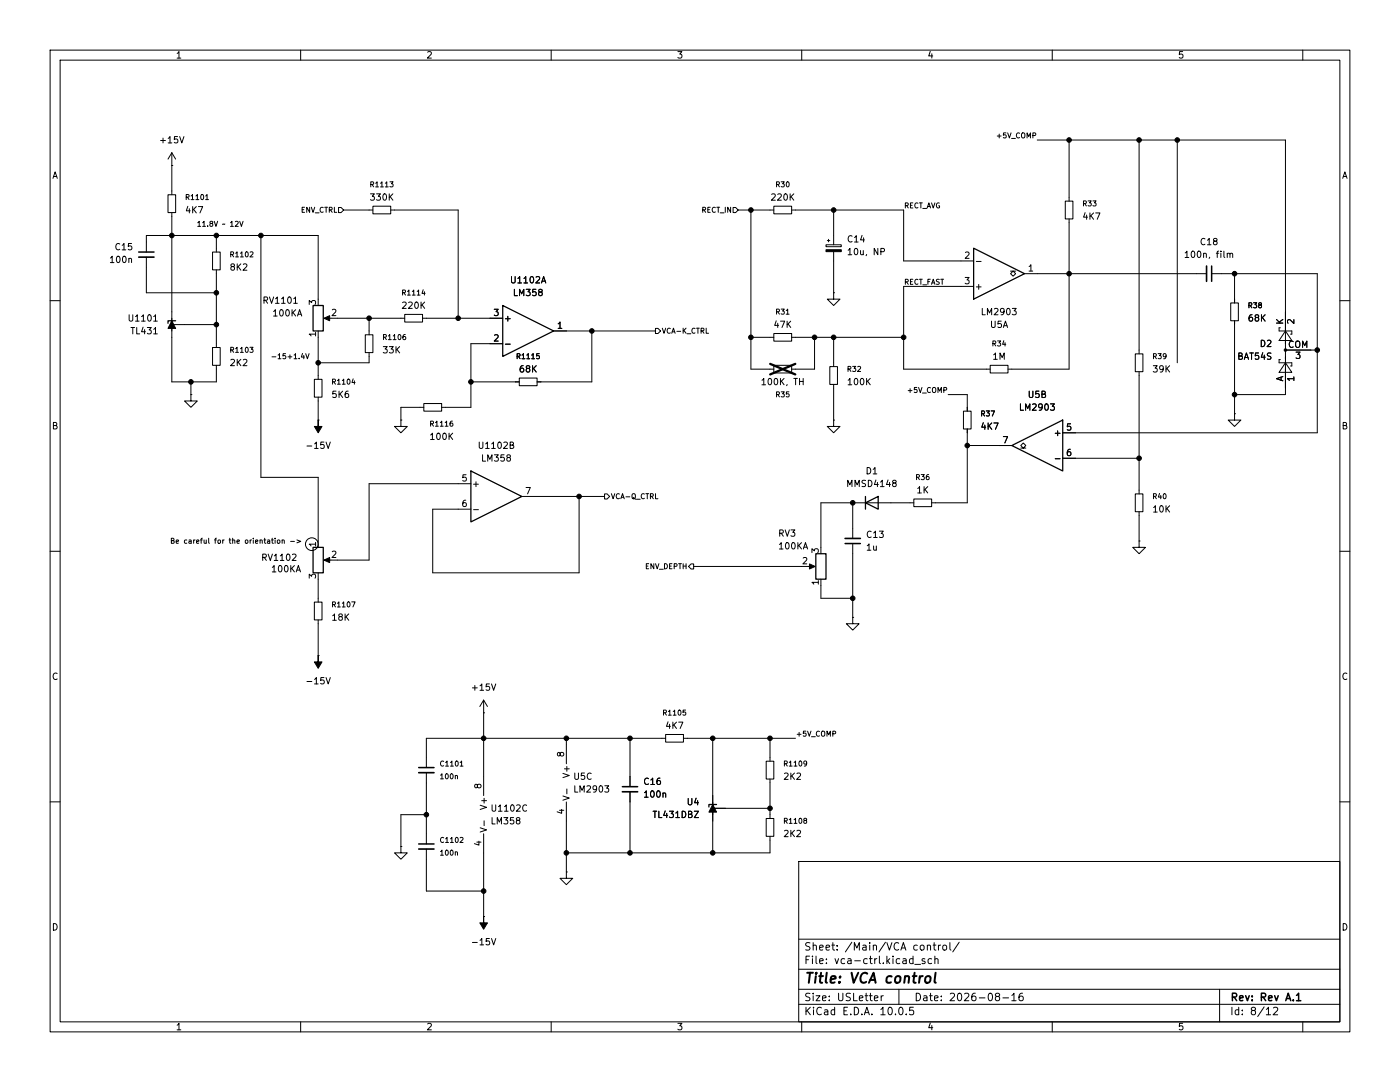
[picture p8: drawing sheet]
<svg xmlns="http://www.w3.org/2000/svg" width="279mm" height="216mm" viewBox="0 0 279 216" stroke-linecap="round" stroke-linejoin="round" font-family="sans-serif">
<g fill="none" stroke="#000" stroke-width=".2">
<path d="M10 10h259.4v195.9h-259.4zM12 12h255.4v191.9h-255.4zM35.3 10.7l.4-.4v1.3M35.3 11.6h.8M60 10v2M85.3 10.4l.5-.1 .3 .4-.8 .9h.8M110 10v2M135.3 10.3h.8l-.4 .5 .3 .1v.6l-.2 .1-.5-.1M160 10v2M185.7 10.2l-.4 1h.9M186 10.7v.9M210 10v2"/>
<path d="M236 10.3h-.6l-.1 .6 .2-.1 .5 .1 .1 .1-.1 .5-.2 .1-.5-.1M260 10v2M10.6 35.6l.4-1.3 .4 1.3M10.7 35.2h.6M32.1 28h.9M32.5 27.6v.9M33.5 38.9h1.6v3.5h-1.6zM33.6 27.6l.3-.4v1.3M33.6 28.5h.7M34.3 33h.1M34.3 30.5l-.8 1.3M34.3 30.5l.8 1.3"/>
<path d="M34.3 30.5v8.4M35.4 27.2h-.6v.7l.2-.2 .4 .1 .1 .2-.1 .4-.1 .1-.5-.1M35.9 27.2l.4 1.3 .4-1.3M37.2 39.3h.4l.1-.4-.5-.1v1M37.4 39.3l.3 .5M38.1 39.1l.3-.3v1M38.1 39.8h.6M39.1 39.1l.3-.3v1M39.1 39.8h.6M40.2 38.9l.1-.1a.49 .49 0 0 1 .4 .5 .49 .49 0 0 1-.5 .5l-.1-.4zM41 39.1l.3-.3v1M41 39.8h.6"/>
<path d="M73.9 38.7h.8l-.4 .5 .4 .1v.5l-.2 .1-.6-.1M74 36.8h.5v-.4l-.5-.1v1M74.2 36.8l.4 .5M75 36.6l.3-.3v1M75 37.3h.5M75.1 38.7h.8l-.4 .5 .4 .1v.5l-.2 .1-.6-.1M75.9 36.6l.3-.3v1M75.9 37.3h.6M76.5 38.8l.2-.1a.68 .68 0 0 1 .5 .6 .68 .68 0 0 1-.5 .6l-.3-.4zM76.9 36.6l.3-.3v1M76.9 37.3h.6M77.7 38.7v1.2"/>
<path d="M77.8 36.3h.6l-.3 .4 .3 .1v.4h-.6M77.9 39.2l.5 .7M78.4 38.7l-.7 .7M154 38.8l.5-.1 .2 .3-.8 .9h.8M155 36.8h.5v-.4l-.5-.1v1M155.2 38.8l.5-.1 .2 .3-.7 .9h.7M155.2 36.8l.4 .5M155.9 36.3h.6l-.3 .4 .3 .1v.4h-.6M156.5 38.8l.2-.1a.68 .68 0 0 1 .5 .6 .68 .68 0 0 1-.5 .6l-.3-.4zM157 36.4l.2-.1a.49 .49 0 0 1 .3 .5 .49 .49 0 0 1-.4 .4l-.2-.3zM157.7 38.7v1.2M157.9 39.2l.5 .7"/>
<path d="M158.4 38.7l-.7 .7M199 27.1h.8M199.4 26.8v.7M200.8 26.5h-.5l-.1 .5 .5-.1 .1 .5h-.6M201.1 26.5l.3 1 .4-1M201.9 27.6h.8M203.5 26.6a.45 .45 0 0 0-.7 .4 .45 .45 0 0 0 .7 .4M203.9 26.7l.2-.2 .4 .2v.5l-.1 .3h-.3l-.2-.1zM205 27.5v-1l.3 .7 .4-.7v1M206.1 27h.5l.1-.4-.6-.1v1M207 27.9h49.5v50.8h-10.1M213.4 27.9v12.2"/>
<path d="M227.3 27.9v42.7M234.9 27.9v44.5M268 35.6l.4-1.3 .4 1.3M268.1 35.2h.6M22 51.5l.4-.4v1.3M22 52.4h.7M23.4 51.2l.1-.1a.68 .68 0 0 1 .5 .7 .68 .68 0 0 1-.5 .6l-.3-.5zM23.9 48.7a.6 .6 0 0 0-.8 .4 .6 .6 0 0 0 .6 .8l.2-.2M24.4 48.9l.3-.3v1.3M24.4 49.9h.7M24.6 51.2l.1-.1a.68 .68 0 0 1 .5 .7 .68 .68 0 0 1-.5 .6l-.3-.5zM25.7 51.7l.5-.1 .1 .8"/>
<path d="M25.7 51.5v.9M26.3 48.6h-.6l-.1 .6 .2-.1h.4l.1 .2v.4l-.2 .2-.5-.2M29.2 50.3v-3.3h34.3v14M29.2 51.3v7.1h14M34.3 42.4v33.8h8.9v-3.3M37.5 41.2l-.3 .9h.8M37.8 41.6v.9M38.5 41.2v1.3M38.6 41.8l.6 .7M39.2 41.2l-.7 .7M39.5 44.4l.3-.2v1M39.5 45.2h.5"/>
<path d="M39.6 41.2h.8l-.5 1.3M40.4 44.4l.3-.2v1M40.4 45.2h.6M41.5 45.1v.1M42.1 44.6l-.2-.2v-.1l.5-.1v.3l-.5 .3 .2 .4 .4-.2-.2-.4M42.4 50.3h1.5v3.5h-1.5zM42.8 44.2l.3 1 .3-1M43.2 47v3.3M43.2 53.8v15.5M44.9 44.7l-.5 .1M46 44.4l.3-.2v1M46 45.2h.6"/>
<path d="M46.1 50.8l.4-.1 .1-.4-.5-.1v1.1M46.3 50.8l.3 .5M46.3 53.2l-.2-.2v-.2l.2-.2 .4 .1v.4l-.5 .2-.1 .1v.4l.2 .1h.3l.2-.2v-.3l-.2-.2M47 44.3l.4-.1 .1 .2-.6 .8h.6M47 50.5l.3-.3v1.1M47 51.3h.6M47.3 52.6v1.3M47.5 53.2l.6 .7M47.8 44.2l.4 1 .3-1M48 50.5l.3-.3v1.1M48 51.3h.6M48.1 52.6l-.8 .8"/>
<path d="M48.6 52.8l.4-.2 .3 .4-.8 .9h.8M49.1 50.3l.1-.1a.49 .49 0 0 1 .4 .6 .49 .49 0 0 1-.5 .4l-.1-.3zM49.9 50.3l.4-.1 .2 .3-.6 .8h.6M52.1 47v48.3h11.4v13.9M52.7 59.9h.6v-.5l-.6-.1v1.2M53 59.9l.4 .6M53.8 59.3l.4 1.2 .4-1.2M55 59.6l.3-.3v1.2M56.2 59.6l.4-.3v1.2M57.5 59.4l.2-.1a.68 .68 0 0 1 .4 .6 .68 .68 0 0 1-.4 .6l-.3-.5zM58.6 59.6l.4-.3v1.2M60.3 41.8h.3"/>
<path d="M60.8 41.4h-.5v1h.5M61.8 41.4v1l-.6-1v1M62.1 41.4l.4 1 .3-1M62.9 42.5h.8M64.5 41.5a.45 .45 0 0 0-.6 .4 .45 .45 0 0 0 .6 .4M64.8 41.4h.6M65.1 41.4v1M65.7 41.9l.5-.1v-.3l-.5-.1v1M66 41.9l.3 .5M66.7 41.4v1h.5M67.6 41.4h.5l.5 .5-.5 .5h-.5zM68.6 41.9h5.8"/>
<path d="M74.4 41.1h3.6v1.6h-3.6zM78 41.9h13.4v21.6M80.3 58.4l.5-.1 .1-.3-.6-.1v1M80.6 58.4l.3 .5M81.3 58.2l.3-.3v1M81.3 58.9h.6M82.3 58.2l.3-.3v1M82.3 58.9h.6M83.3 58.2l.2-.3v1M83.3 58.9h.5M84.5 57.8l-.3 .7h.6M84.7 58.2v.7"/>
<path d="M102.1 55.2v1l.2 .3h.3l.2-.3v-1M102.7 57.7v1.3h.6M103.4 55.6l.3-.4v1.3M103.4 56.5h.7M103.7 59v-1.3l.4 .9 .4-.9v1.3M104.6 55.6l.3-.4v1.3M104.6 56.5h.7M105 57.7h.8l-.4 .5 .3 .1v.6l-.1 .1-.6-.1M105.9 55.3l.2-.1a.68 .68 0 0 1 .4 .6 .68 .68 0 0 1-.4 .7l-.3-.5zM107 57.7h-.7v.6l.2-.1 .4 .1 .1 .2v.4l-.2 .1-.5-.1M107 55.3l.5-.1 .2 .4-.8 .9h.8M107.7 58.3l-.2-.3 .1-.1 .1-.2 .4 .1 .1 .4-.6 .1-.1 .2 .1 .4 .1 .1h.3l.2-.2v-.3l-.2-.2"/>
<path d="M108.1 56.5l.4-1.3 .4 1.3M108.2 56.1h.6M140.2 41.9l.5-.1 .1-.3-.6-.1v1M140.5 41.9l.3 .5M141.3 41.8h.3M141.7 41.4h-.4v1h.4M142.8 41.5a.45 .45 0 0 0-.7 .4 .45 .45 0 0 0 .7 .4M143.1 41.4h.5M143.3 41.4v1M143.7 42.5h.8M144.7 41.4v1M145.8 41.4v1l-.6-1v1"/>
<path d="M146.3 41.4h.5l.5 .5-.5 .5h-.5zM147.3 41.9h7.1M149.9 41.9v31.8h4.5M154.4 41.1h3.6v1.6h-3.6zM158 41.9h22.3v10.2h14M164.8 48.8h3.1v.4h-3.1zM165.1 48h.5M165.4 47.8v.5M166.4 58.4v1.3h1.2l-1.2 1.3-1.3-1.3h1.3M166.4 58.4h.1M166.4 41.9v6.9M166.4 50.2v8.2"/>
<path d="M169.3 49.9l.3-.3v1.2M169.3 50.8h.7M170 47.1a.6 .6 0 0 0-.8 .5 .6 .6 0 0 0 .6 .7l.2-.1M170.5 47.4l.4-.4v1.3M170.5 48.3h.8M170.6 49.7l.2-.1a.68 .68 0 0 1 .4 .6 .68 .68 0 0 1-.4 .6l-.3-.5zM171.7 50l.1 .8 .5-.1M172 47l-.3 .9h.8M172.3 50v.8M172.3 47.4v.9M173 50.8l-.2 .2M175.2 49.6v1.2l-.7-1.2v1.2"/>
<path d="M175.8 50.2h.6l.1-.5-.7-.1v1.2M180.7 41h.5v-.4l-.5-.1v1M180.7 56.3l.5-.1v-.4l-.5-.1v1M180.9 41l.4 .5M180.9 56.3l.4 .4M181.7 41h.3M181.7 56.2h.3M182.2 40.5h-.5v1h.5M182.2 55.7h-.5v1h.5M183.2 40.6a.45 .45 0 0 0-.6 .4 .45 .45 0 0 0 .6 .4M183.2 55.8a.45 .45 0 0 0-.6 .4 .45 .45 0 0 0 .6 .4M183.5 40.5h.6"/>
<path d="M183.5 55.7h.6M183.8 40.5v1M183.8 55.7v1M184.2 41.6h.7M184.2 56.8h.7M185 41.5l.4-1 .3 1M185.1 41.2h.5M185.2 56.2h.3M185.7 55.7h-.5v1M185.9 40.5l.3 1 .4-1M185.9 56.7l.3-1 .4 1M186 56.4h.5"/>
<path d="M187.5 40.5a.46 .46 0 0 0-.6 .5 .46 .46 0 0 0 .6 .4v-.3h-.2M187.5 55.8h-.6a.42 .42 0 0 0 .5 .6v.3h-.5M187.7 55.7h.6M188 55.7v1M192.6 55.4h.8l-.4 .4 .3 .2v.5l-.1 .1-.6-.1M192.7 50.4l.5-.1 .2 .3-.8 1h.8M194.3 57.2h-14v16.5h17.3M194.8 52.2h1M194.8 57.2h1M195.3 56.8v.9M201.7 54.1h.5l-.5 .5 .5 .5 .5-.5-.5-.5h.5M204.5 54.6h36.3"/>
<path d="M205.4 53.2l.3-.4v1.3M205.4 54.1h.7M212.6 40.1h1.5v3.6h-1.5zM213.4 43.7v30h-12.2M216.2 40.6h.5l.1-.4-.6-.1v1M216.5 40.6l.3 .5M216.6 42.4l-.3 .9h.7M216.9 42.9v.9M217.2 40.1h.6l-.4 .4 .3 .1v.4h-.5M217.5 42.5v1.3M217.7 43l.5 .8M218.1 40.1h.6l-.3 .4 .3 .1v.4h-.6"/>
<path d="M218.2 42.5l-.7 .7M218.7 42.5h.8l-.5 1.3M236.5 50.5l.4-.4v1.3M236.5 51.4h.7M237.8 50.2l.2-.1a.68 .68 0 0 1 .5 .6 .68 .68 0 0 1-.5 .7l-.3-.5zM239.1 50.2l.1-.1a.68 .68 0 0 1 .5 .6 .68 .68 0 0 1-.5 .7l-.3-.5zM240.2 50.7l.5-.1v.8M240.2 50.5v.9M240.5 47.7a.6 .6 0 0 0-.9 .4 .6 .6 0 0 0 .6 .7l.3-.1M241 47.9l.3-.3v1.2M241 48.8h.7M241.4 51.3l-.1 .3"/>
<path d="M241.8 54.6h21.1v31.8h-50.8M242.4 48.1l-.2-.2v-.2l.2-.1h.4v.4l-.5 .2-.1 .2v.3l.2 .1h.3l.2-.2v-.2l-.2-.3M242.7 50.5h.5M243.2 50.1l-.3 .2v1.1M243.7 50.1v.1M243.7 50.5v.9M244.3 50.1v1.1l.1 .2M244.9 50.7l.5-.1 .1 .8M244.9 50.5v.9M245.5 50.7l.1-.2 .4 .1v.8M246.4 54.6v5.9M10 60h2"/>
<path d="M25.8 62.8v1l.2 .3h.3l.2-.3v-1M26.1 65.3h.8M26.5 65.3v1.3M27 63.2l.4-.4v1.3M27 64.1h.8M27.3 65.3v1.3h.6M28.3 63.2l.3-.4v1.3M28.3 64.1h.7M28.6 65.3l-.3 .9h.7M28.9 65.8v.8M29.4 65.3h.8l-.4 .5 .3 .2v.5l-.2 .1-.5-.1M29.6 62.9l.2-.1a.68 .68 0 0 1 .4 .6 .68 .68 0 0 1-.4 .7l-.3-.5z"/>
<path d="M30.7 63.2l.3-.4v1.3M30.7 64.1h.7M30.7 65.7l.3-.4v1.3M30.7 66.6h.7M34.3 63.5v2.5M34.3 64.8h8.9M38.1 78.7v1.3h1.3l-1.3 1.3-1.3-1.3h1.3M38.1 78.7h.1M38.1 76.2v2.5M42.4 69.3h1.5v3.6h-1.5zM46.1 69.8h.4l.1-.4-.5-.1v1M46.1 71.8l.5-.1 .2 .4-.8 .9h.8"/>
<path d="M46.3 69.8l.3 .5M47 69.6l.3-.3v1M47 70.3h.6M47.3 71.7v1.3M47.5 72.2l.6 .8M48 69.6l.3-.3v1M48 70.3h.6M48.1 71.7l-.8 .7M48.6 71.8l.4-.1 .3 .4-.8 .9h.8M49.1 69.4l.1-.1a.49 .49 0 0 1 .4 .5 .49 .49 0 0 1-.5 .5l-.1-.4zM49.9 69.3h.6l-.3 .4 .3 .1v.4h-.6M54.3 71.2h.8"/>
<path d="M54.6 62.2l.4-.4v1.3M54.6 63.1h.7M55 60.5h.7M55.5 70.9l.3-.3v1M55.5 71.6h.6M55.9 61.9l.2-.1a.68 .68 0 0 1 .4 .6 .68 .68 0 0 1-.4 .7l-.3-.5zM56.2 60.5h.7M57 70.6h-.5v.5l.4-.1 .1 .5h-.5M57.1 61.9l.2-.1a.68 .68 0 0 1 .5 .6 .68 .68 0 0 1-.5 .7l-.3-.5zM57.5 71.2h.8M57.9 70.8v.8M58.3 61.8v1.3"/>
<path d="M58.5 62.3l.5 .8M58.6 60.5h.7M58.7 70.9l.3-.3v1M58.7 71.6h.6M59 61.8l-.7 .7M59.4 63.1l.4-1.3 .4 1.3M59.5 62.7h.6M59.7 71.5v.1M60.4 70.5l-.3 .7h.7M60.6 70.9v.7M61 70.6l.3 1 .4-1M61.7 60.7v-.7l.5 .4 .1-.4h.6l.1 .2-.1 .5"/>
<path d="M62.7 75.7h1.6v3.5h-1.6zM63 66.7h-1.3l.4 .3M63 66.3v.7M63.5 66v9.7M63.5 79.2v4.6M65 63.5h15.8M66.3 61.8l.5-.1 .2 .4-.7 .9h.7M66.4 76.2l.5-.1v-.4l-.5-.1v1.1M66.6 76.2l.4 .5M67.1 78h-.6l-.1 .7 .2-.2 .4 .1 .1 .2v.4l-.2 .1-.5-.1M67.3 75.9l.3-.3v1.1M67.3 76.7h.6"/>
<path d="M67.7 78v1.3M67.8 78.6l.6 .7M68.3 75.9l.3-.3v1.1M68.3 76.7h.6M68.4 78l-.7 .8M69.4 75.7l.1-.1a.49 .49 0 0 1 .4 .6 .49 .49 0 0 1-.5 .4l-.1-.3zM69.5 78l-.4 .1-.2 .3v.7l.2 .2 .4-.1 .1-.4-.1-.2-.4-.1-.2 .3M70.5 75.6l-.3 .7h.7M70.7 76v.7M72.9 66.8h1.5v3.6h-1.5zM73.7 63.5v3.3M73.7 70.4v2h-10.2"/>
<path d="M76.5 69.2h.8l-.4 .4 .3 .2v.5l-.2 .1-.5-.1M76.5 67.3l.5-.1 .1-.3-.6-.1v1M76.8 67.3l.3 .5M77.5 67l.3-.2v1M77.5 67.8h.6M77.7 69.2h.8l-.4 .4 .3 .2v.5l-.2 .1-.5-.1M78.5 67l.3-.2v1M78.5 67.8h.5M79 69.2v1.2M79.2 69.7l.6 .7M79.5 66.9l.2-.1a.49 .49 0 0 1 .3 .5 .49 .49 0 0 1-.4 .4l-.2-.3zM79.8 69.2l-.8 .7"/>
<path d="M80.3 60.4l.5-.1 .3 .3-.8 .9h.8M80.8 62.7h3.5v1.6h-3.5zM80.9 66.8l-.5 .2v.6l.2 .2 .3-.1v-.5l-.3-.1-.2 .2M81.6 60.4l.4-.1 .3 .3-.8 .9h.8M82.9 60.4l.2-.1a.68 .68 0 0 1 .4 .6 .68 .68 0 0 1-.4 .6l-.3-.4zM84 60.3v1.2M84.2 60.8l.6 .7M84.3 63.5h16M84.8 60.3l-.8 .7M94 76.2h9.6M98.6 61.7h.8l-.4 .5 .4 .1v.6l-.2 .1-.6-.1M98.7 66.9l.5-.1 .2 .4-.8 .9h.8"/>
<path d="M100.3 68.6h-6.3v12.7h-5.9M100.9 68.7h.9M100.9 63.6h.9M101.3 63.1v1M103.2 71.1l.5-.1v-.3l-.5-.1v1M103.5 71.1l.3 .5M103.6 75.4h3.6v1.6h-3.6zM104.2 70.9l.3-.3v1M104.2 71.6h.6M104.4 73h-.4l-.1 .3-.1 .7 .2 .2 .5-.1v-.4l-.1-.2h-.4l-.2 .2M105.1 70.9l.3-.3v1M105.1 71.6h.6"/>
<path d="M105.3 73.5l-.3-.2 .1-.2 .2-.1h.3l.1 .4-.6 .2-.1 .2 .1 .3 .2 .1h.2l.2-.2v-.2l-.2-.3M106.1 70.9l.3-.3v1M106.1 71.6h.6M106.3 73v1.2M106.5 73.5l.5 .7M107 73l-.7 .7M107.6 70.6h-.5v.4h.5v.5h-.5M110.5 66h20.3M111.4 64.6l.4-.3v1.2M111.4 65.5h.7M118.1 66v10.2h-10.9M130.8 65.5h.5l.5 .5-.5 .5h-.5z"/>
<path d="M132.2 65.5l.3 1 .4-1M133.8 65.6a.45 .45 0 0 0-.7 .4 .45 .45 0 0 0 .7 .4M134.1 66.5l.3-1 .3 1M134.2 66.2h.4M135.1 66.1h.8M136.3 65.5v1M136.5 65.9l.4 .6M136.9 65.5l-.6 .6M137.1 66.6h.8M138.7 65.6a.45 .45 0 0 0-.6 .4 .45 .45 0 0 0 .6 .4M139 65.5h.6M139.3 65.5v1"/>
<path d="M139.9 66h.5v-.4l-.5-.1v1M140.2 66l.3 .5M140.9 65.5v1h.5M149.9 67.3h4.5M152.1 75.9l.3-.4v1.3M152.1 76.8h.7M153.4 75.6l.2-.1a.68 .68 0 0 1 .4 .6 .68 .68 0 0 1-.4 .7l-.3-.5zM154.4 72.9h3.6v1.5h-3.6zM154.4 66.5h3.6v1.6h-3.6zM154.6 75.6l.2-.1a.68 .68 0 0 1 .4 .6 .68 .68 0 0 1-.4 .7l-.3-.5zM154.9 64l-.3 .9h.8M155 78.7h.5v-.4l-.5-.1v1"/>
<path d="M155 62.2h.5v-.4l-.5-.1v1M155.2 64.5v.8M155.2 78.7l.4 .5M155.2 62.2l.4 .5M155.8 75.5v1.3M155.8 64.1h.8l-.5 1.2M155.9 78.2h.6l-.3 .4 .3 .1v.4h-.6M155.9 61.7h.6l-.3 .4 .3 .1v.4h-.6M155.9 76.1l.6 .7M156.5 75.5l-.7 .7M156.9 62l.3-.3v1M156.9 62.7h.6"/>
<path d="M157.1 64.1v1.2M157.1 76.7l-.1 .3M157.3 64.6l.5 .7M157.4 78.2h-.4l-.1 .5 .5-.1v.5h-.5M157.8 64.1l-.7 .7M158 67.3h22.3M158.4 75.5h.7M158.8 75.5v1.3M159.6 75.5v1.3M159.6 76.1h.7M160.3 75.5v1.3M162.6 67.3v6.4h-4.6"/>
<path d="M165.6 73.2h1.5v3.5h-1.5zM166.4 67.3v5.9M166.4 76.7v7.1M169.2 73.6h.5l.1-.4-.6-.1v1M169.3 75.9l.3-.4v1.3M169.3 76.8h.7M169.5 73.6l.3 .5M170.2 73.1h.6l-.3 .4 .2 .1v.4h-.5M170.6 75.6l.2-.1a.68 .68 0 0 1 .4 .6 .68 .68 0 0 1-.4 .7l-.3-.5zM171.2 73.2l.4-.1 .2 .3-.7 .7h.7M171.8 75.6l.2-.1a.68 .68 0 0 1 .4 .6 .68 .68 0 0 1-.4 .7l-.3-.5zM173 75.5v1.3"/>
<path d="M173.1 76.1l.6 .7M173.7 75.5l-.7 .7M181.2 77.9h.8M181.6 77.6v.7M183 77.3h-.5v.5l.4-.1 .1 .5h-.5M183.3 77.3l.4 1 .3-1M184.1 78.4h.8M185.7 77.4a.45 .45 0 0 0-.6 .4 .45 .45 0 0 0 .6 .4M186.1 77.5l.2-.2 .4 .2 .1 .5-.2 .3h-.3l-.2-.1zM187.2 78.3v-1l.3 .7 .4-.7v1M188.4 77.8h.4l.1-.4-.5-.1v1M189.2 78.7h3.8v3.3"/>
<path d="M196 61.5v1.3h.6M197.1 62.8v-1.3l.4 .9 .4-.9v1.3M197.6 72.9h3.6v1.5h-3.6zM197.9 64.1v1l.2 .2h.3l.2-.2v-1M198.2 68.6l.4-.1 .1-.4-.5-.1v1M198.3 70.8l.4-.4v1.3M198.3 71.7h.7M198.4 68.6l.3 .4M198.5 61.7l.4-.2 .3 .4-.8 .9h.8M199.1 68h.6l-.3 .4 .3 .1v.4h-.6M199.6 71.7v-1.3l.4 .9 .4-.9v1.3M199.8 64.1h-.6l-.1 .6 .2-.1h.5l.1 .2-.1 .4-.2 .1-.5-.1"/>
<path d="M200.2 65.3l.5-1.2 .4 1.2M200.3 68l-.2 .7h.6M200.4 65h.6M200.4 62.1l-.3 .2h-.3l-.1-.2v-.4l.4-.2 .3 .3-.1 .7-.2 .2-.3 .1M200.6 68.4v.6M201 61.7l.2-.2a.68 .68 0 0 1 .4 .7 .68 .68 0 0 1-.4 .6l-.3-.5zM202 61.5h.8l-.4 .5 .3 .1v.6l-.1 .1-.6-.1M205.4 78v1.1l.2 .2h.3l.2-.2v-1.1M207.3 78h-.6v.7l.2-.2 .4 .1 .1 .2-.1 .4-.1 .1-.5-.1M207.9 78.7l.6-.1 .1-.4-.7-.2v1.3h.5l.3-.4-.3-.2M226.6 70.6h1.5v3.6h-1.5zM227.3 74.2v24.4"/>
<path d="M230.2 73h.7l-.4 .5 .4 .1v.5l-.2 .1-.5-.1M230.2 71.1l.5-.1v-.3l-.5-.1v1M230.4 71.1l.4 .5M231.1 70.6h.6l-.3 .4h.3v.5h-.6M232.2 73.5l-.3 .3-.3-.1-.2-.2 .1-.4 .4-.1 .3 .2-.1 .7-.2 .3h-.3M232.7 73v1.2M232.7 71l-.2 .2-.3-.1v-.4l.3-.1 .2 .2v.5l-.5 .3M232.9 73.5l.5 .7M233.4 73l-.7 .7M245.6 60.5h1.5v3.5h-1.5zM246.4 64v18.6M247.2 71h.6v-.4l-.6-.2v1.3h.5l.3-.4-.3-.3"/>
<path d="M248.3 71.7l.4-1.3 .5 1.3M248.4 71.3h.7M249.3 60.9h.4l.1-.4-.5-.1v1M249.4 70.4h.7M249.5 60.9l.3 .5M249.8 70.4v1.3M249.9 62.8l-.4 .1-.2 .2v.7l.2 .3 .4-.1 .1-.5-.1-.1-.4-.1-.2 .2M250.2 60.4h.6l-.3 .4 .3 .1v.4h-.6M250.7 63.4l-.2-.3v-.2l.2-.1 .4 .1v.3l-.5 .2-.1 .2v.4l.2 .1h.3l.2-.3v-.2l-.2-.2M251.2 70.4h-.6l-.1 .6 .2-.1 .4 .1 .1 .2v.4l-.2 .1-.5-.1M251.4 60.8l-.2-.2v-.1h.5v.2l-.5 .3 .2 .4 .4-.2-.2-.4M251.7 67.9a.64 .64 0 0 1 .7 .6 .64 .64 0 0 1-.7 .7z"/>
<path d="M251.8 62.8v1.3M251.9 63.4l.6 .7M252 70.4l-.3 .9h.8M252.3 70.9v.8M252.5 62.8l-.7 .7M252.9 68l.5-.1 .2 .4-.7 .9h.7M253.6 70.5l-.4-.1-.2 .2v.3l.5 .3 .1 .3-.2 .2-.5-.1M254.8 64.5h1.2M254.8 63.7l.7 .8M255.5 65.4h-.2v.6h2.5v.7h-.2M255.5 71.8h-.2v.6h2.5v.6h-.2M255.7 75.3v.6"/>
<path d="M256 75.1l-1.2 .5 1.2 .4M256 63.7l-.7 .6M256.5 72.4l1.3 1.9h-2.5zM256.5 66l1.3 1.9h-2.5zM256.5 69.9h6.4M258.1 68.2a.6 .6 0 0 0-.9 .4 .6 .6 0 0 0 .6 .7l.3-.1M258.2 75.6h-1.3l.4 .3M258.2 63.8v.8l-.9-.8-.4 .2 .2 .5M258.2 75.2v.7M258.6 68.2l.3-.1a.43 .43 0 0 1 .5 .4v.4a.42 .42 0 0 1-.4 .4 .42 .42 0 0 1-.4-.4zM258.7 70.3h.7l-.4 .4 .4 .2v.5l-.2 .1-.5-.1M260 69.3v-1.2l.4 .9 .4-.9v1.2"/>
<path d="M267.4 60h2M10.7 84.9h.5l.1-.5-.6-.1v1.3h.5l.1-.1 .1-.3-.3-.3M61.3 89h.9M62.8 88.6l.3-.4v1.3M62.8 89.5h.7M63.5 83.8h.1M64.6 88.2h-.6v.6l.2-.1 .4 .1 .1 .1-.1 .5-.1 .1-.5-.1M65.1 88.2l.4 1.3 .4-1.3M80 83.8v1.3h1.3l-1.3 1.3-1.3-1.3h1.3M80 83.8h.1M84.6 80.5h3.5v1.5h-3.5zM84.6 81.3h-4.6v2.5"/>
<path d="M85.9 86.8l.4-.4v1.3M85.9 87.7h.8M85.9 84.6l.5-.1 .1-.4-.6-.1v1M86.2 84.6l.3 .4M86.9 84.3l.3-.3v1M86.9 85h.6M87.3 86.6l.1-.2a.68 .68 0 0 1 .5 .7 .68 .68 0 0 1-.5 .6l-.3-.5zM87.9 84.3l.3-.3v1M87.9 85h.6M88.5 86.6l.2-.2a.68 .68 0 0 1 .4 .7 .68 .68 0 0 1-.4 .6l-.4-.5zM88.8 84.3l.3-.3v1M88.8 85h.6"/>
<path d="M89.6 86.4v1.3M89.8 87l.5 .7M90.3 84l-.4 .3-.1 .6 .2 .1 .3-.1v-.4l-.3-.1-.2 .2M90.3 86.4l-.7 .8M93 99.8l-.4 .1-.2 .2-.1 .7 .3 .3 .4-.1 .1-.5-.1-.1-.4-.1-.3 .2M93 94.7h-.6l-.1 .6 .2-.1 .5 .1 .1 .2-.1 .4-.2 .1-.5-.1M94 96.5h-20.3v15.3h-8.7M94.5 96.6h1M95 96.1v1M95.6 88.2v1l.3 .3h.2l.3-.3v-1M96.3 90.7v1.3h.6M96.9 88.6l.4-.4v1.3"/>
<path d="M96.9 89.5h.7M97.3 92v-1.3l.5 1 .4-1v1.3M98.1 88.6l.4-.4v1.3M98.1 89.5h.7M98.7 90.7h.8l-.5 .5 .4 .2v.5l-.2 .1-.5-.1M99.5 88.3l.1-.1a.68 .68 0 0 1 .5 .6 .68 .68 0 0 1-.5 .7l-.3-.5zM100.5 88.3l.5-.1 .3 .4-.8 .9h.8M100.6 90.7h-.6l-.1 .7 .2-.2 .4 .1 .2 .2-.1 .4-.2 .1-.5-.1M101.4 91.3l-.3-.2 .1-.2 .2-.2 .4 .1v.4l-.5 .2-.2 .1 .1 .4 .2 .1h.2l.3-.2v-.3l-.3-.2M101.8 88.8h.6v-.5l-.6-.1v1.3h.5l.2-.4-.3-.3M104.1 99.1h16.5M105 97.3h.8l-.5 1.2"/>
<path d="M115.6 99.1v15.2h-29.2v-12.7h7.6M120.6 98.6h.6l.5 .5-.5 .5h-.6zM122 98.5l.4 1 .3-1M123.6 98.6a.45 .45 0 0 0-.6 .4 .45 .45 0 0 0 .6 .4M123.9 99.5l.3-1 .4 1M124 99.2h.5M124.9 99.1h.8M126.2 98.7l.2-.2 .4 .2v.5l-.1 .3h-.3l-.2-.1zM126.3 99.3l.6 .3M127 99.6h.8M128.6 98.6a.45 .45 0 0 0-.6 .4 .45 .45 0 0 0 .6 .4M128.9 98.5h.6"/>
<path d="M129.2 98.5v1M129.8 99h.5v-.4l-.5-.1v1M130 99l.4 .5M130.8 98.5v1h.5M166.4 83.8v1.3h1.2l-1.2 1.3-1.3-1.3h1.3M166.4 83.8h.1M169.2 97.1v-1.3l.4 .9 .4-.9v1.3M170.6 97.1v-1.3l.5 .9 .4-.9v1.3M172.8 95.9l-.5-.1-.2 .2v.3l.5 .3 .2 .3-.3 .2-.5-.1M173.1 93.3a.64 .64 0 0 1 .7 .6 .64 .64 0 0 1-.7 .7zM173.3 95.8a.64 .64 0 0 1 .7 .7 .64 .64 0 0 1-.7 .6zM174.3 93.7l.3-.4v1.3"/>
<path d="M174.3 94.6h.7M174.8 95.8l-.3 .9h.8M175.1 96.3v.8M175.7 96.2l.4-.4v1.3M175.7 97.1h.7M177.2 95.8l-.3 .9h.8M177.5 96.3v.8M178.4 96.4l-.3-.3 .1-.1 .2-.2 .3 .1 .1 .4-.5 .1-.2 .2 .1 .4 .2 .1h.2l.3-.2v-.3l-.3-.2M182.4 99.6h3.5v1.5h-3.5zM182.9 95.2h.5v-.4l-.5-.1v1M183.2 97.5l.3-.4v1.3M183.2 98.4h.7"/>
<path d="M183.2 95.2l.3 .5M183.8 94.7h.7l-.4 .4 .3 .1v.4h-.6M184.4 97.1v1.3M184.6 97.6l.5 .8M185.1 97.1l-.7 .7M185.3 94.7l-.4 .2v.6l.1 .2 .4-.1-.1-.5h-.3l-.1 .2M192.3 82h1.5v3.6h-1.5zM193 85.6v14.7h-7.1M193 88.9h8.9M195.9 82.5h.5v-.4l-.5-.1v1M196.2 82.5l.3 .5M196.2 84.3l-.3 .9h.8"/>
<path d="M196.5 84.8v.9M196.8 82h.7l-.4 .4 .3 .1v.4h-.6M197.2 84.4v1.3M197.4 84.9l.5 .8M197.8 82h.7l-.5 1M197.9 84.4l-.7 .7M198.4 84.4h.8l-.5 1.3M200.2 87.1h.9l-.6 1.3M203.7 80.6v1.3h.6M203.7 89.4h.5l-.5-.5 .5-.5 .5 .5-.5 .5h.5M204.7 81.9v-1.3l.4 .9 .4-.9v1.3M206.1 80.7l.5-.1 .2 .4-.8 .9h.8"/>
<path d="M208 81.1l-.2 .3-.4-.1-.1-.2v-.4l.5-.1 .2 .2-.1 .8-.1 .2-.4 .1M208.6 80.7l.2-.1a.68 .68 0 0 1 .4 .6 .68 .68 0 0 1-.4 .7l-.3-.5zM209.6 80.6h.8l-.4 .5 .4 .1v.5l-.2 .2-.6-.2M210.6 86.5h1M210.6 91.5h1M211.1 86v.9M212.1 91.4h15.2M213.6 89.7h-.4l-.1 .3-.1 .7 .2 .2 .5-.1v-.4l-.1-.2-.4-.1-.2 .3M213.7 84.6h-.6l-.1 .6 .2-.1h.4l.1 .2v.4l-.2 .1-.5-.1M226.6 98.6h1.5v3.5h-1.5zM230.2 99h.5v-.4l-.5-.1v1M230.4 99l.4 .5"/>
<path d="M231.4 98.5l-.2 .7h.6M231.7 98.8v.7M232.2 98.6l.2-.1a.49 .49 0 0 1 .3 .5 .49 .49 0 0 1-.4 .5l-.2-.4zM246.4 82.6v1.2h-1.3l1.3 1.3 1.2-1.3h-1.2M246.4 82.6h.1M268.1 84.9h.5l.1-.5-.6-.1v1.3h.5l.1-.1 .1-.3-.3-.3M10 110h2M34.2 107.9l.4-.1 .1-.3-.5-.1v1h.4l.2-.3-.3-.2M35.2 108.1l.4-.1v-.2l-.3-.1-.1 .2v.5h.4M37.3 107.8l-.3-.1-.2 .2 .1 .5h.4M37.7 107.8h.4l.1 .6M38.2 108l-.5 .2 .1 .2h.4"/>
<path d="M38.6 107.7v.7M38.9 107.7l-.3 .2M39.2 108.1l.5-.1v-.2l-.3-.1-.2 .2 .1 .5h.4M40 107.7h.4M40.4 107.4l-.3 .1v.9M40.7 107.7l.1 .7 .4-.1M41.2 107.7v.7M41.6 107.4v.9l.2 .1M42.8 107.7h.4M43.2 107.4l-.2 .1v.9M43.6 107.8l.2-.1 .2 .2v.3l-.2 .2-.3-.2zM44.5 107.7v.7"/>
<path d="M44.7 107.7l-.2 .2M45.7 107.7h.4M45.9 107.4v.9l.2 .1M46.4 107.8h.4l.1 .6M46.4 107.4v1M47.3 108.1l.5-.1-.1-.2-.3-.1-.1 .2 .1 .5h.3M49 107.8l.3-.1 .2 .2v.3l-.2 .2-.4-.2zM49.9 107.7v.7M50.2 107.7l-.3 .2M50.5 107.4v.1M50.5 107.7v.7M51 108.1l.5-.1-.1-.2-.3-.1-.1 .2v.5h.4"/>
<path d="M51.9 107.8h.4v.6M51.9 107.7v.7M52.4 111.2h.6l.1-.5-.7-.1v1.2M52.7 107.7h.4M52.7 111.2l.5 .6M52.8 107.4v.9l.3 .1M53.4 107.8h.4v.6M53.5 110.6l.4 1.2 .5-1.2M53.8 108l-.4 .2 .1 .2h.3M54.2 107.7h.4M54.3 107.4v.9l.3 .1M54.3 113.2l.4-.4v1.3"/>
<path d="M54.3 114.1h.8M54.7 110.9l.4-.3v1.2M54.7 111.8h.8M54.9 107.4v.1M54.9 107.7v.7M55.4 107.8l.3-.1 .2 .2v.3l-.2 .2-.4-.2zM55.7 113l.2-.2a.68 .68 0 0 1 .4 .7 .68 .68 0 0 1-.4 .6l-.3-.5zM55.9 110.9l.4-.3v1.2M55.9 111.8h.8M56.3 107.8h.4v.6M56.3 107.7v.7M56.9 113l.2-.2a.68 .68 0 0 1 .4 .7 .68 .68 0 0 1-.4 .6l-.3-.5z"/>
<path d="M57.3 110.7l.2-.1a.68 .68 0 0 1 .4 .6 .68 .68 0 0 1-.4 .6l-.4-.5zM58 108h.8M58 112.8v1.3M58.2 113.4l.6 .7M58.4 110.7l.4-.1 .3 .3-.8 .9h.8M58.8 112.8l-.8 .8M59.1 114.1l.4-1.3 .5 1.3M59.2 113.8h.6M59.3 107.7l.7 .3-.7 .3M61.7 115.4v-.8l.5 .4 .1-.4h.6l.1 .2-.1 .6M63 108.6h-1.3l.4 .3M63 108.2v.7"/>
<path d="M63.5 114.3v5.8M66.3 110.1l.5-.1 .2 .3-.7 .9h.7M94.5 101.7h1M129 113h.3M129.5 112.5h-.5v1h.5M130.5 112.5v1l-.6-1v1M130.8 112.5l.4 1 .3-1M131.6 113.6h.8M132.6 112.5a.51 .51 0 0 1 .6 .5 .51 .51 0 0 1-.6 .5zM133.6 113h.4M134.1 112.5h-.5v1h.5M134.5 113h.5l.1-.4-.6-.1v1"/>
<path d="M135.4 112.5h.6M135.7 112.5v1M136.3 113h.6M136.3 112.5v1M136.9 112.5v1M137.9 112.5h.5v1h-.5l-.5-.5zM138.4 113h23.9M155.5 108.6l.4-.3v1.2M155.5 109.5h.8M155.6 106.4l.6-.1 .1-.4-.7-.2v1.3M155.9 106.4l.4 .6M156.7 105.7l.4 1.3 .4-1.3"/>
<path d="M156.9 108.4l.2-.1a.68 .68 0 0 1 .4 .6 .68 .68 0 0 1-.4 .6l-.3-.4zM157.8 105.7h.8l-.4 .5 .4 .1v.6l-.2 .1-.6-.1M158.1 108.4l.2-.1a.68 .68 0 0 1 .4 .6 .68 .68 0 0 1-.4 .6l-.3-.4zM159.2 108.3v1.2M159.4 108.8l.6 .7M160 108.3l-.8 .7M160.3 111.4l.5-.2 .2 .4-.8 .9h.8M160.3 109.5l.4-1.2 .5 1.2M160.4 109.2h.7M162 110.3v-.8l.5 .4 .1-.3h.6l.1 .1-.1 .6M163.3 116.2h-1.3l.4 .4M163.3 115.8v.8"/>
<path d="M163.8 115.6v3.8h6.4M170.2 100.3v7.1M170.2 108.5v14.7M173.1 108.9l.3-.4v1.3M173.1 109.8h.7M173.9 106.1a.6 .6 0 0 0-.9 .4 .6 .6 0 0 0 .6 .8l.3-.2M174.3 106.3l.4-.3v1.3M174.3 107.3h.8M174.3 108.9l.1 .8h.5M174.9 108.9v.9M175.5 106h.8l-.4 .5 .3 .1v.5l-.2 .2-.5-.2M182.4 100.3h-18.6v10.2"/>
<path d="M227.3 108v1.2h1.3l-1.3 1.3-1.2-1.3h1.2M227.3 108h.1M227.3 102.1v5.9M230.2 101.3l.4-.4v1.3M230.2 102.2h.7M231.6 101l.1-.1a.68 .68 0 0 1 .5 .6 .68 .68 0 0 1-.5 .7l-.3-.5zM232.7 100.9v1.3M232.9 101.5l.5 .7M233.4 100.9l-.7 .7M267.4 110h2M11.4 134.4a.62 .62 0 0 0-.9 .5 .62 .62 0 0 0 .7 .7l.2-.1M61.3 136h.9"/>
<path d="M62.7 120.1h1.6v3.6h-1.6zM62.8 135.6l.3-.4v1.3M62.8 136.5h.7M63.5 130.8h.1M63.5 123.7v7.1M64.6 135.2h-.6v.6l.2-.1h.4l.1 .2-.1 .4-.1 .2-.5-.2M65.1 135.2l.4 1.3 .4-1.3M66.4 120.6h.5v-.4l-.5-.1v1M66.4 122.9l.4-.4v1.3M66.4 123.8h.7M66.6 120.6l.4 .5M67.3 120.4l.3-.3v1"/>
<path d="M67.3 121.1h.6M67.8 123l-.2-.2 .1-.2 .1-.1 .4 .1 .1 .3-.6 .2-.1 .2 .1 .3 .1 .2h.3l.2-.3v-.2l-.2-.3M68.3 120.4l.3-.3v1M68.3 121.1h.6M68.9 122.5v1.3M69.1 123l.5 .8M69.4 120.2l.1-.1a.49 .49 0 0 1 .4 .5 .49 .49 0 0 1-.5 .5l-.1-.4zM69.6 122.5l-.7 .7M70.2 120.1h.7l-.5 1M94.3 137.3h1M94.8 136.8v.9M95.8 136.8l.4-.3v1.2"/>
<path d="M95.8 137.7h.7M96.5 139.7v19.1M96.5 139.7l-.7 1.3M96.5 139.7l.8 1.3M97.7 136.5h-.6l-.1 .6 .2-.1h.4l.1 .2v.4l-.2 .1-.5-.1M98.1 136.5l.4 1.2 .4-1.2M170.2 123.2v1.3h1.2l-1.2 1.2-1.3-1.2h1.3M170.2 123.2h.1M268.8 134.4a.62 .62 0 0 0-.9 .5 .62 .62 0 0 0 .7 .7l.2-.1M85.1 154.2v14.2M87.9 154.7l.3-.3v1M87.9 155.4h.6"/>
<path d="M88.5 151.9a.45 .45 0 0 0-.6 .5 .45 .45 0 0 0 .6 .4M88.9 152.1l.3-.2v1M88.9 152.9h.6M89 154.5l.1-.1a.49 .49 0 0 1 .4 .5 .49 .49 0 0 1-.5 .5l-.1-.4zM89.9 152.1l.3-.2v1M89.9 152.9h.6M89.9 154.5l.2-.1a.49 .49 0 0 1 .4 .5 .49 .49 0 0 1-.5 .5l-.2-.4zM90.9 154.8h.4v.6M90.9 154.7v.7M91 151.9h.1a.49 .49 0 0 1 .4 .5 .49 .49 0 0 1-.5 .4l-.1-.3zM91.8 152.1l.3-.2v1M91.8 152.9h.6"/>
<path d="M95.3 156.7l.2-.2h.3l.2 .2-.1 .4-.4 .1-.2-.1-.1-.6-.4 .1-.1 .4 .2 .1 .1 .1 .3-.2M96.1 159.8h1M96.5 142.2h.1M96.6 159.3v.9M111.8 150.4l.2-.3h.3l.2 .3v.3l-.5 .2-.2-.2-.1-.5-.4 .1-.1 .3 .2 .2 .1 .1 .3-.3M112.3 158.8l1.3 .4-1.3 .5M112.3 154.3l1.3 .4-1.3 .5M112.6 153.4h1M113 147.3v5.1M113.1 152.9v1M113.1 157.4v1M114.7 154.2v1.1l.3 .2h.2l.2-.2v-1.1"/>
<path d="M114.7 156.8v1.3h.6M115.7 158.1v-1.3l.5 .9 .4-.9v1.3M116.6 154.2h-.6v.7l.2-.2 .4 .1 .1 .2-.1 .4-.1 .1-.5-.1M117.1 156.9l.5-.1 .3 .4-.8 .9h.8M118 154.4a.6 .6 0 0 0-.9 .4 .6 .6 0 0 0 .6 .7l.3-.1M119.1 157.3l-.3 .3-.3-.1-.2-.2 .1-.4 .4-.1 .3 .2-.1 .8-.2 .2-.3 .1M119.7 156.9l.2-.1a.68 .68 0 0 1 .4 .6 .68 .68 0 0 1-.4 .7l-.3-.5zM120.7 156.8h.8l-.4 .5 .3 .1v.5l-.2 .2-.5-.2M125.7 147.3v9.7M125.7 158v12.2M128.6 158.2l.4-.4v1.3M128.6 159.1h.7"/>
<path d="M129.4 155.4a.6 .6 0 0 0-.8 .4 .6 .6 0 0 0 .6 .7l.2-.1M129.9 155.6l.4-.3v1.2M129.9 156.5h.7M130 157.9l.1-.1a.68 .68 0 0 1 .5 .6 .68 .68 0 0 1-.5 .7l-.3-.5zM131.2 157.9l.1-.1a.68 .68 0 0 1 .5 .6 .68 .68 0 0 1-.5 .7l-.3-.5zM131.7 155.3h-.4l-.1 .3-.1 .7 .2 .2 .5-.1v-.4l-.1-.2-.4-.1-.2 .3M132.3 158.3h.5l.1 .8M132.3 158.2v.9M132.4 142.2h.5l.1-.4-.6-.1v1M132.7 142.2l.3 .5M132.8 146.6h3.6v1.5h-3.6zM132.8 147.3h-47.7v5.9"/>
<path d="M133.3 144l-.3 .9h.8M133.4 142l.3-.3v1M133.4 142.7h.6M133.6 144.5v.9M134.3 144.1v1.3M134.4 142l.2-.3v1M134.4 142.7h.5M134.5 144.6l.5 .8M135 144.1l-.7 .7M135.4 141.8l.2-.1a.49 .49 0 0 1 .3 .5 .49 .49 0 0 1-.4 .5l-.2-.4zM135.4 144.1h.9l-.6 1.3M136.4 147.3h22.3"/>
<path d="M136.8 141.7h-.5v.5l.5-.1v.5h-.5M137.4 159.3v1.1l.2 .2h.2l.3-.2v-1.1M138.9 159.3l-.3 .9h.8M139.2 159.8v.8M142.2 147.3v22.9M152.9 151.9h1.5v3.5h-1.5zM153.7 147.3v4.6M153.7 155.4v7.9M156.5 152.4l.5-.1 .1-.4-.6-.1v1.1M156.6 154.4l.4-.2 .3 .4-.8 .9h.8M156.8 152.4l.3 .5M157.5 152.1l.3-.3v1.1"/>
<path d="M157.5 152.9h.6M157.8 154.2v1.3M158 154.8l.6 .7M158.5 152.1l.3-.3v1.1M158.5 152.9h.6M158.6 154.2l-.8 .8M159 154.4l.5-.2 .3 .4-.8 .9h.8M159.1 146.5h.8M159.5 146.1v.8M159.5 151.9l.2-.1a.49 .49 0 0 1 .3 .6 .49 .49 0 0 1-.4 .4l-.2-.3zM160.8 145.9h-.4l-.1 .5 .5-.1v.5h-.5M161 152.3l-.2 .2-.3-.1v-.5l.3-.1 .2 .2-.1 .6-.4 .3"/>
<path d="M161.2 145.9l.3 1 .3-1M161.9 147h.8M163.5 146a.45 .45 0 0 0-.6 .4 .45 .45 0 0 0 .6 .4M164 146l.2-.1 .4 .1v.6l-.1 .3h-.3l-.2-.1zM165 146.9v-1l.4 .7 .3-.7v1M166.2 146.4h.5v-.4l-.5-.1v1M10 160h2M80 168.9v1.3h1.3l-1.3 1.3-1.3-1.3h1.3M80 168.9h.1M85.1 169.4v8.4h11.4M85.1 162.6h-5.1v6.3M87.9 169.9l.3-.3v1"/>
<path d="M87.9 170.6h.6M88.5 167.2a.45 .45 0 0 0-.6 .4 .45 .45 0 0 0 .6 .4M88.9 167.4l.3-.3v1M88.9 168.1h.6M89 169.7l.1-.1a.49 .49 0 0 1 .4 .6 .49 .49 0 0 1-.5 .4l-.1-.3zM89.9 167.4l.3-.3v1M89.9 168.1h.6M89.9 169.7l.2-.1a.49 .49 0 0 1 .4 .6 .49 .49 0 0 1-.5 .4l-.2-.3zM90.9 170.1l.4-.1v.6M90.9 170v.6M91 167.2l.1-.1a.49 .49 0 0 1 .4 .5 .49 .49 0 0 1-.5 .5l-.1-.4zM91.8 167.2l.4-.1 .2 .3-.6 .7h.6"/>
<path d="M95.2 168h.8M95.6 167.9v.7l-.9-.3M95.8 165.2l1.3 .4-1.3 .4M95.8 160.7l1.3 .4-1.3 .4M96.5 166.4v16.5M96.6 163.8v1M98.2 160.6v1l.2 .3h.3l.2-.3v-1M98.2 163.1v1.3h.6M99.2 164.4v-1.3l.5 .9 .4-.9v1.3M99.5 161l.3-.4v1.3M99.5 161.9h.7M100.6 163.1h.7l-.4 .5 .4 .1v.6l-.2 .1-.5-.1"/>
<path d="M100.7 161l.3-.4v1.3M100.7 161.9h.7M102 160.7l.2-.1a.68 .68 0 0 1 .4 .6 .68 .68 0 0 1-.4 .7l-.3-.5zM102.5 163.1h-.6l-.1 .6 .2-.1 .4 .1 .2 .2-.1 .4-.2 .1-.5-.1M103.1 160.7l.5-.1 .2 .4-.8 .9h.8M103.3 163.7l-.3-.3 .1-.1 .2-.2 .3 .1 .1 .4-.5 .1-.2 .2 .1 .4 .2 .1h.2l.3-.2v-.3l-.3-.2M105.1 160.7a.6 .6 0 0 0-.8 .4 .6 .6 0 0 0 .6 .8l.2-.2M111.7 161.7h.8M112.1 161.5v.8l-.9-.3M113 174v1.3h1.3l-1.3 1.2-1.2-1.2h1.2M113 174h.1M113 160v14"/>
<path d="M130.3 161.9h.8M130.7 161.9v1.2M131.5 161.9v1.2h.6M132.8 161.8l-.3 .9h.7M133.1 162.3v.8M133.6 161.9h.8l-.4 .5 .3 .1v.5l-.2 .1-.5-.1M134.9 162.2l.3-.3v1.2M134.9 163.1h.7M136.1 161.9a.64 .64 0 0 1 .8 .6 .64 .64 0 0 1-.8 .6zM137.4 162.5l.6-.1v-.4l-.6-.1v1.2h.5l.2-.4-.3-.2M138.6 161.9h.8l-.8 1.2h.8M142.2 160v2.6"/>
<path d="M142.2 161.3h11.5M152.9 163.3h1.5v3.6h-1.5zM153.7 166.9v3.3h-40.7M156.5 163.8h.5l.1-.4-.6-.1v1M156.6 165.8l.4-.1 .3 .3-.8 .9h.8M156.8 163.8l.3 .5M157.5 163.6l.3-.3v1M157.5 164.3h.6M157.8 165.7v1.2M158 166.2l.6 .7M158.5 163.6l.3-.3v1M158.5 164.3h.6"/>
<path d="M158.6 165.7l-.8 .7M159 165.8l.5-.1 .3 .3-.8 .9h.8M159.4 171.9h108v32h-108zM159.5 163.4l.2-.1a.49 .49 0 0 1 .3 .5 .49 .49 0 0 1-.4 .4l-.2-.3zM160.6 163.7l-.2-.2 .1-.1 .4-.1v.3l-.5 .3 .2 .4 .4-.2-.2-.4M267.4 160h2M10.7 184.3a.66 .66 0 0 1 .7 .6 .66 .66 0 0 1-.7 .7zM94.3 188.1h1M95.8 187.6l.4-.3v1.2M95.8 188.5h.7M96.5 182.9h.1M97.7 187.3h-.6l-.1 .6 .2-.1h.4l.1 .2v.4l-.2 .1-.5-.1"/>
<path d="M98.1 187.3l.4 1.2 .4-1.2M159.4 197.4h108M159.4 193.4h108M159.4 187.4h108M160.9 191.5h.5M161.6 190.8h-.7v1.5M161.6 198.3l-.5-.1-.2 .1v.5l.6 .2 .1 .4-.2 .3-.6-.1M161.6 188.2l-.5-.1-.2 .1v.5l.6 .2 .1 .4-.2 .3-.6-.1M162.1 190.8v.1M162.1 191.3v1M162.3 198.2v.1M162.3 188.7l.2-.1 .4 .1v.9"/>
<path d="M162.3 188.1v1.5M162.3 198.7v1M162.9 198.7h.7l-.7 1h.7M162.9 190.8v1.3l.2 .2M163.6 191.8l.7-.2-.1-.2-.4-.1-.2 .2v.7h.6M163.6 189.1l.7-.2-.1-.2-.4-.1-.2 .2v.7h.6M164.1 199.2l.8-.2-.1-.2-.4-.1-.3 .2 .1 .7h.6M164.9 189.1l.7-.2-.1-.2-.4-.1-.2 .2v.7h.6M164.9 192.1v.2M164.9 191.4v.1M165.5 199.5v.2M165.5 198.8v.1"/>
<path d="M166 188.6h.6M166.2 188.1v1.3l.4 .2M166.6 191.3l.4 1 .4-1M167.1 189.4v.2M167.1 188.7v.1M167.4 198.2v1.2l.2 .3h.3l.3-.3v-1.2M168.6 191.4l-.5-.1-.2 .3 .1 .6h.6M169.2 191.4h.6l.1 .9M169.7 198.3l-.6-.1-.2 .1v.5l.7 .2 .1 .4-.3 .3-.5-.1M169.9 191.6l-.5 .1-.3 .2 .3 .4 .5-.1M170 188l-1.3 1.9M170.4 198.2v1.5h.7"/>
<path d="M170.5 189.6v-1.5l.5 1.1 .5-1.1v1.5M170.6 191.7h1.1M171.5 199.2l.7-.2-.1-.2-.4-.1-.2 .2 .1 .7h.5M172.2 188.7h.6l.1 .9M172.6 198.7h.6M172.9 188.9l-.5 .1-.3 .2 .3 .4 .5-.1M172.9 198.2v1.3l.3 .2M173.1 191.4l-.5-.1-.2 .3 .1 .6h.6M173.5 191.3h.6M173.5 198.7h.6M173.6 188.1v.1M173.6 188.6v1"/>
<path d="M173.7 190.8v1.3l.4 .2M173.7 198.2v1.3l.4 .2M174.3 188.7l.2-.1 .4 .1v.9M174.3 188.6v1M174.5 199.2l.7-.2-.1-.2-.4-.1-.2 .2 .1 .7h.5M174.6 191.3v1M175 191.3l-.4 .3M175.5 190.8v1.3l.2 .2M175.9 198.7v1M176.3 192.1v.2M176.3 198.7l-.4 .3M176.7 188l-1.3 1.9"/>
<path d="M177 188.1l.5 1.5 .5-1.5M177 190.8v1.5M177.1 191.7l.5 .6M177.6 191.3l-.6 .6M178.2 190.8v.1M178.2 191.3v1M179.4 188.2a.71 .71 0 0 0-1 .5 .71 .71 0 0 0 .7 .9l.3-.2M179.4 197.4v3M179.6 191.4l-.5-.1-.2 .3 .1 .6h.6M179.8 189.6l.5-1.5 .5 1.5M179.9 189.2h.7M180.2 191.4h.6l.1 .9"/>
<path d="M180.9 191.6l-.5 .1-.3 .2 .3 .4 .5-.1M182.2 191.4l-.4-.1-.3 .3 .1 .6h.6M182.2 190.8v1.5M182.6 192.4h1.1M182.9 198.2a.76 .76 0 0 1 .8 .7 .76 .76 0 0 1-.8 .8zM183.1 188.7l-.5-.1-.2 .3 .1 .6h.6M183.8 188.7l.3-.1 .3 .3v.4l-.3 .3-.3-.1-.2-.2zM184.4 198.8h.5l.1 .9M184.6 191.4l-.4-.1-.2 .2 .1 .2 .5 .2v.3h-.6M185 199l-.5 .1-.2 .2 .2 .4 .5-.1M185.1 188.7l.2-.1 .3 .1 .1 .9M185.1 188.6v1"/>
<path d="M185.5 198.7h.6M185.7 198.2v1.3l.4 .2M185.9 191.4l-.4-.1-.3 .3 .2 .6h.5M186.2 188.6h.6M186.4 188.1v1.3l.4 .2M186.5 199.2l.7-.2-.1-.2-.4-.1-.2 .2 .1 .7h.5M186.6 191.4l.2-.1 .3 .1 .1 .9M186.6 190.8v1.5M187.3 188.6v1M187.7 188.6l-.4 .3M187.9 199.5v.2M187.9 198.8v.1"/>
<path d="M188.3 188.7l.3-.1 .3 .3v.4l-.3 .3-.3-.1-.2-.2zM189.6 188.1v1.3l.2 .2M189.6 198.3l.6-.1 .3 .4-.9 1.1h.9M191.2 198.3l.2-.1a.8 .8 0 0 1 .5 .7 .8 .8 0 0 1-.5 .8l-.2-.2-.1-.4zM191.4 188l-1.3 1.9M192.5 198.3l.6-.1 .3 .4-1 1.1h1M194.6 198.2l-.4 .1a1.01 1.01 0 0 0 0 1.4l.5-.2 .1-.5-.3-.2h-.4l-.2 .2M195.4 199.1h1.2M197.4 198.3l.2-.1a.8 .8 0 0 1 .5 .7 .8 .8 0 0 1-.5 .8l-.2-.2-.2-.4zM198.9 198.8l-.3-.3 .1-.2 .2-.1 .5 .1 .1 .2-.1 .2-.6 .2-.2 .2 .1 .4 .2 .2h.3l.3-.3v-.3l-.3-.3M200.1 199.1h1.2M201.9 198.6l.5-.4v1.5"/>
<path d="M201.9 199.7h.9M204.1 198.2l-.5 .1a1.01 1.01 0 0 0 0 1.4l.5-.2 .1-.5-.3-.2h-.4l-.1 .2M243.4 197.4v6.5M268.1 184.3a.66 .66 0 0 1 .7 .6 .66 .66 0 0 1-.7 .7zM35.3 204.6l.4-.4v1.3M35.3 205.5h.8M60 203.9v2M85.3 204.3l.5-.1 .3 .4-.8 .9h.8M110 203.9v2M135.3 204.2h.8l-.4 .5 .3 .1v.6l-.2 .1-.5-.1M159.4 200.4h108M160 203.9v2"/>
<path d="M160.9 201v1.5M161.1 201.6l.6 .9M161.7 201l-.8 .8M162.4 201v.1M162.4 201.5v1M163.9 201.1a.71 .71 0 0 0-1 .5 .71 .71 0 0 0 .7 .9l.3-.2M164.6 201.6h.5l.1 .9M165.2 201.8l-.5 .1-.2 .2 .2 .4 .5-.1M166.6 201.6l-.5-.1-.2 .3 .1 .6h.6M166.6 201v1.5M168.4 201.7h.5M169.1 201h-.7v1.5h.7"/>
<path d="M169.8 202.3v.2M170.5 201a.76 .76 0 0 1 .9 .7 .76 .76 0 0 1-.9 .8zM172 202.3v.2M172.5 202.5l.5-1.5 .5 1.5M172.6 202.1h.8M174 202.3v.2M175.8 201.4l.4-.4v1.5M175.8 202.5h.8M177.4 201.1l.2-.1a.8 .8 0 0 1 .5 .7 .8 .8 0 0 1-.5 .8l-.2-.2-.2-.4zM178.7 202.3v.2M179.5 201.1l.2-.1a.8 .8 0 0 1 .5 .7 .8 .8 0 0 1-.5 .8l-.2-.2-.1-.4zM180.9 202.3v.2"/>
<path d="M182.3 201h-.7l-.1 .7 .2-.1h.5l.2 .2-.1 .5-.2 .2-.6-.2M185.7 204.1l-.4 1h.9M186 204.6v.9M210 203.9v2M236 204.2h-.6l-.1 .6 .2-.1 .5 .1 .1 .1-.1 .5-.2 .1-.5-.1M245.9 201v1.5M247.2 201.6l-.4-.1-.3 .3 .1 .6h.6M247.2 201v1.5M247.9 202.3v.2M247.9 201.6v.1M250 201.6l-.3-.3 .1-.2 .2-.1 .4 .1 .2 .2-.1 .2-.6 .2-.2 .2 .1 .4 .2 .2h.3l.3-.3v-.3l-.3-.3M252.3 200.9l-1.3 1.9"/>
<path d="M252.7 201.4l.4-.4v1.5M252.7 202.5h.9M254.1 201.1l.6-.1 .3 .4-.9 1.1h.9M260 203.9v2"/>
<circle cx="62.2" cy="108.6" r="1.27"/>
</g>
<g fill="none" stroke="#000" stroke-width=".3">
<path d="M27.7 50.3h3M241.8 53.1v3M168.7 108.5h3M83.6 153.2h3M124.2 157h3.1M83.6 168.4h3M246 199l.7-.1 .1-.2-.1-.4-.2-.1h-.5v1.5M246.3 199l.5 .7M247.4 199.2l.7-.2-.1-.3h-.4l-.2 .2 .1 .7h.5M248.6 198.7l.4 1 .3-1M249.9 199.5v.2M249.9 198.7v.2"/>
<path d="M251.7 199l.8-.1 .1-.2-.1-.4-.2-.1h-.6v1.5M252.1 199l.5 .7M253.2 199.2l.7-.2-.1-.3h-.4l-.2 .2v.7h.6M254.4 198.7l.3 1 .4-1M256.6 199.7l.5-1.5 .5 1.5M256.7 199.2h.8M258.1 199.5v.2M258.7 198.6l.5-.4v1.5M258.7 199.7h.9"/>
</g>
<g fill="none" stroke="#000" stroke-width=".4">
<path d="M161.1 194.1h1.1M161.7 194.1l-.3 2M162.8 194.8l-.1 1.3M162.9 194.1v.2M163.5 194.8h.7M163.9 194.1l-.3 1.7 .1 .2 .4 .1M165 194.1l-.2 1.7 .2 .3M165.8 195.4l1-.2-.1-.3-.5-.1-.4 .3v.9h.8M167.5 195.9v.2M167.7 194.9l-.1 .2M169.9 194.1l.5 2 .9-2M173.1 194.3a.88 .88 0 0 0-1 0 .88 .88 0 0 0-.4 .9 .69 .69 0 0 0 .3 .8 .69 .69 0 0 0 .9-.1"/>
<path d="M173.4 196.1l.9-2 .4 2M173.7 195.5h.9M177.9 194.9a.66 .66 0 0 0-.9 .3l-.1 .5 .1 .3h.8M178.8 195a.52 .52 0 0 1 .5-.2 .52 .52 0 0 1 .4 .4v.5a.55 .55 0 0 1-.6 .4 .55 .55 0 0 1-.5-.4zM180.6 195a.49 .49 0 0 1 .8 .1l-.1 1M180.6 194.8l-.1 1.3M182.2 194.8h.7M182.5 194.1l-.2 1.7 .1 .2 .3 .1M183.6 194.8l-.2 1.3M184.2 194.8l-.4 .1-.3 .3M184.8 195a.52 .52 0 0 1 .5-.2 .52 .52 0 0 1 .4 .4v.5a.55 .55 0 0 1-.6 .4 .55 .55 0 0 1-.5-.4zM186.7 194.1l-.2 1.7 .2 .3"/>
</g>
<g fill="#000" stroke="#000" stroke-width=".2">
<path d="M164.8 49.8h3.1v.4h-3.1zM34.3 64l.8 1.5h-1.6zM64.6 63.5l1.2-.5v1zM63.5 83.8v1.3h.8l-.8 1.3-.8-1.3h.8zM64.6 111.8l1.2-.5v1zM161.5 112.5l1.2 .5-1.2 .5zM63.5 130.8v1.3h.8l-.8 1.3-.8-1.3h.8zM142.2 160.5l.8 1.6h-1.5zM96.5 182.9v1.3h.8l-.8 1.2-.7-1.2h.7z"/>
<circle cx="213.4" cy="27.9" r=".46"/>
<circle cx="227.3" cy="27.9" r=".46"/>
<circle cx="234.9" cy="27.9" r=".46"/>
<circle cx="34.3" cy="47" r=".46"/>
<circle cx="43.2" cy="47" r=".46"/>
<circle cx="43.2" cy="58.4" r=".46"/>
<circle cx="52.1" cy="47" r=".46"/>
<circle cx="149.9" cy="41.9" r=".46"/>
<circle cx="166.4" cy="41.9" r=".46"/>
<circle cx="213.4" cy="54.6" r=".46"/>
<circle cx="246.4" cy="54.6" r=".46"/>
<circle cx="38.1" cy="76.2" r=".46"/>
<circle cx="43.2" cy="64.8" r=".46"/>
<circle cx="63.5" cy="72.4" r=".46"/>
<circle cx="73.7" cy="63.5" r=".46"/>
<circle cx="91.4" cy="63.5" r=".46"/>
<circle cx="94" cy="76.2" r=".46"/>
<circle cx="118.1" cy="66" r=".46"/>
<circle cx="149.9" cy="67.3" r=".46"/>
<circle cx="162.6" cy="67.3" r=".46"/>
<circle cx="166.4" cy="67.3" r=".46"/>
<circle cx="180.3" cy="67.3" r=".46"/>
<circle cx="246.4" cy="78.7" r=".46"/>
<circle cx="256.5" cy="69.8" r=".25"/>
<circle cx="262.9" cy="69.9" r=".46"/>
<circle cx="115.6" cy="99.1" r=".46"/>
<circle cx="193" cy="88.9" r=".46"/>
<circle cx="227.3" cy="91.4" r=".46"/>
<circle cx="170.2" cy="100.3" r=".46"/>
<circle cx="170.2" cy="119.4" r=".46"/>
<circle cx="96.5" cy="147.3" r=".46"/>
<circle cx="113" cy="147.3" r=".46"/>
<circle cx="125.7" cy="147.3" r=".46"/>
<circle cx="142.2" cy="147.3" r=".46"/>
<circle cx="153.7" cy="147.3" r=".46"/>
<circle cx="85.1" cy="162.6" r=".46"/>
<circle cx="96.5" cy="177.8" r=".46"/>
<circle cx="113" cy="170.2" r=".46"/>
<circle cx="125.7" cy="170.2" r=".46"/>
<circle cx="142.2" cy="170.2" r=".46"/>
<circle cx="153.7" cy="161.3" r=".46"/>
</g>
<path d="M194.3 49.5l10.2 5.1-10.2 5.1zM35.1 64h-1.6v.5M62.5 61h2v5h-2zM100.3 61l10.2 5-10.2 5.1zM94 94l10.1 5.1-10.1 5zM172.7 99.1v2.5M201.9 88.9l10.2-5.1v10.2zM62.5 109.2h2v5.1h-2zM162.8 110.5h2v5.1h-2zM172.7 100.3l2.6-1.2v2.5zM143 160.5h-1.5v.5" fill="none" stroke="#000" stroke-width=".25"/>
<path d="M27.7 51.3h3M240.8 53.1v3M168.7 107.4h3M83.6 154.2h3M124.2 158h3.1M83.6 169.4h3" fill="none" stroke="#000" stroke-width=".33"/>
<path d="M153.7 72.6l5 2.1M158.7 72.6l-5 2.1" fill="none" stroke="#000" stroke-width=".46"/>
</svg>
